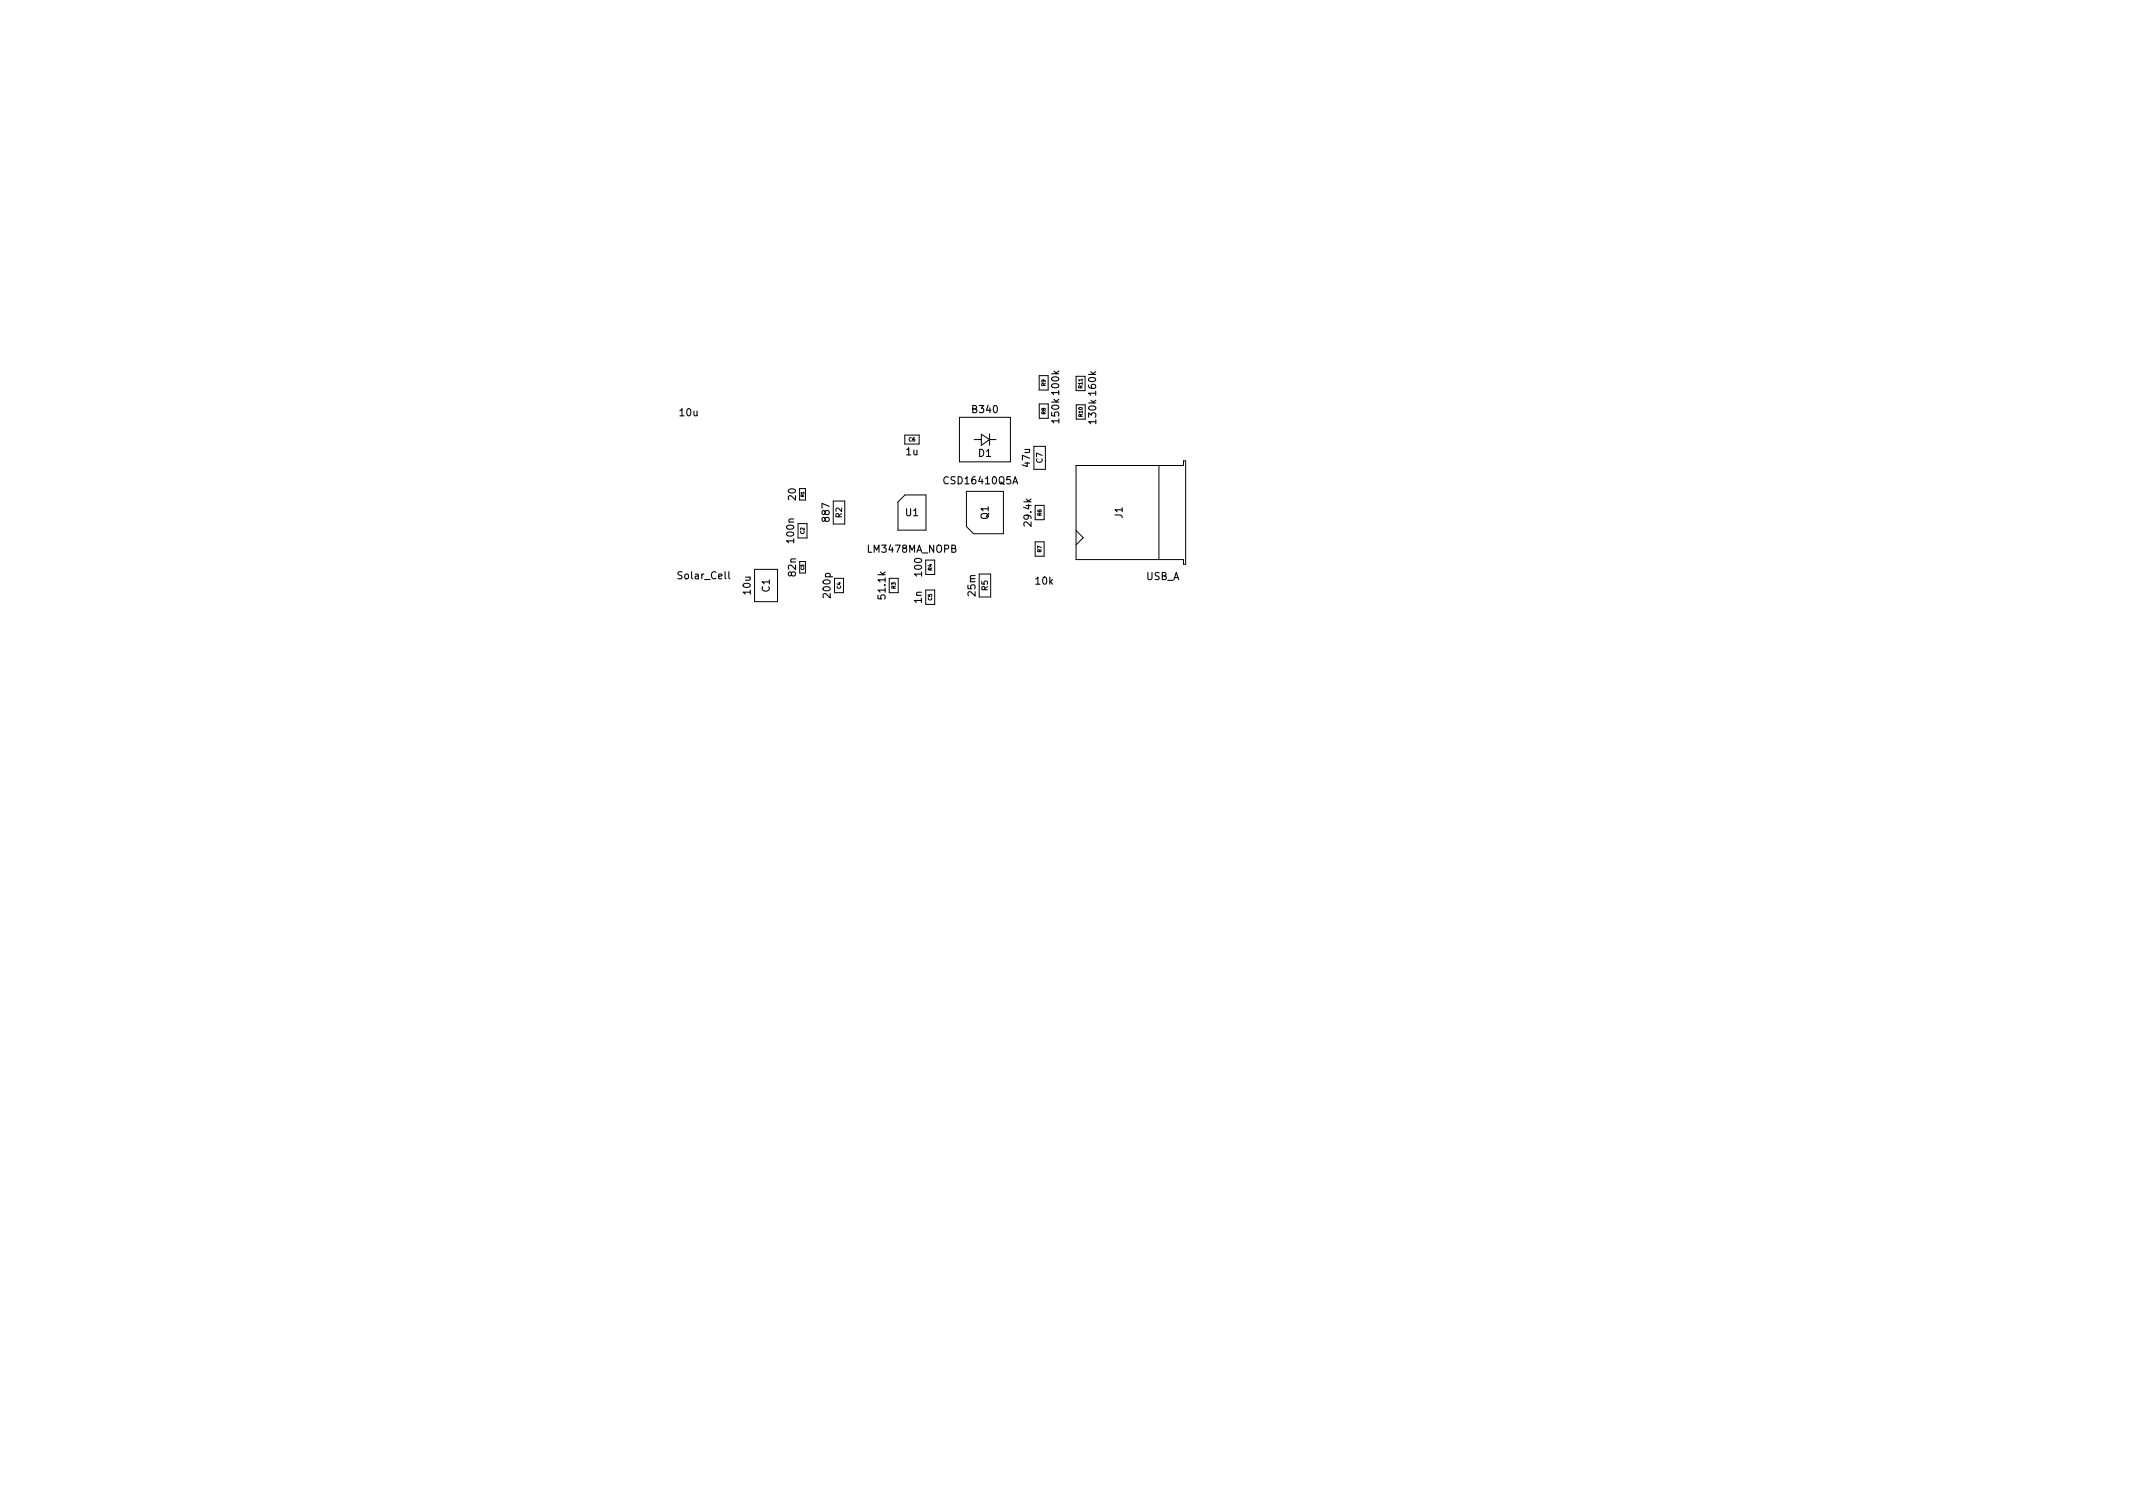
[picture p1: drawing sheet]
<svg xmlns="http://www.w3.org/2000/svg" width="297mm" height="210mm" viewBox="0 0 297 210" stroke-linecap="round" stroke-linejoin="round" font-family="sans-serif">
<defs><g id="words">
<g font-size="1.4">
<text x="94.7" y="57.9">10u</text>
<text x="135.5" y="57.5">B340</text>
<text x="147.5" y="58.8" transform="rotate(-90 147.5 58.8)">150k 100k</text>
<text x="152.6" y="58.9" transform="rotate(-90 152.6 58.9)">130k 160k</text>
<text x="126.2" y="63.4">1u</text>
<text x="136.3" y="63.6">D1</text>
<text x="143.4" y="64.9" transform="rotate(-90 143.4 64.9)">47u</text>
<text x="110.8" y="69.6" transform="rotate(-90 110.8 69.6)">20</text>
<text x="126.1" y="71.9">U1</text>
<text x="131.7" y="67.4">CSD16410Q5A</text>
<text x="110.6" y="75.5" transform="rotate(-90 110.6 75.5)">100n</text>
<text x="115.5" y="72.5" transform="rotate(-90 115.5 72.5)">887</text>
<text x="121" y="76.9">LM3478MA_NOPB</text>
<text x="137.7" y="72.3" transform="rotate(-90 137.7 72.3)">Q1</text>
<text x="143.6" y="73.1" transform="rotate(-90 143.6 73.1)">29.4k</text>
<text x="156.3" y="72.1" transform="rotate(-90 156.3 72.1)">J1</text>
<text x="94.6" y="80.6">Solar_Cell</text>
<text x="104.5" y="82.7" transform="rotate(-90 104.5 82.7)">10u</text>
<text x="107.2" y="82.4" transform="rotate(-90 107.2 82.4)">C1</text>
<text x="110.8" y="80.2" transform="rotate(-90 110.8 80.2)">82n</text>
<text x="115.7" y="83.1" transform="rotate(-90 115.7 83.1)">200p</text>
<text x="123.3" y="83.3" transform="rotate(-90 123.3 83.3)">51.1k</text>
<text x="128.4" y="84" transform="rotate(-90 128.4 84)">1n</text>
<text x="128.4" y="80.1" transform="rotate(-90 128.4 80.1)">100</text>
<text x="135.8" y="82.9" transform="rotate(-90 135.8 82.9)">25m</text>
<text x="144.3" y="81.4">10k</text>
<text x="159.6" y="80.8">USB_A</text>
</g>
<g font-size="1.1">
<text x="145.2" y="64.5" transform="rotate(-90 145.2 64.5)">C7</text>
<text x="117.2" y="72.1" transform="rotate(-90 117.2 72.1)">R2</text>
<text x="137.6" y="82.2" transform="rotate(-90 137.6 82.2)">R5</text>
</g>
<g font-size=".7">
<text x="145.6" y="53.8" transform="rotate(-90 145.6 53.8)">R9</text>
<text x="145.6" y="57.7" transform="rotate(-90 145.6 57.7)">R8</text>
<text x="150.7" y="54" transform="rotate(-90 150.7 54)">R11</text>
<text x="150.8" y="58" transform="rotate(-90 150.8 58)">R10</text>
<text x="126.6" y="61.5">C6</text>
<text x="145" y="71.8" transform="rotate(-90 145 71.8)">R6</text>
<text x="112" y="74.4" transform="rotate(-90 112 74.4)">C2</text>
<text x="145" y="76.9" transform="rotate(-90 145 76.9)">R7</text>
<text x="117.1" y="82" transform="rotate(-90 117.1 82)">C4</text>
<text x="124.7" y="82" transform="rotate(-90 124.7 82)">R3</text>
<text x="129.8" y="83.6" transform="rotate(-90 129.8 83.6)">C5</text>
<text x="129.8" y="79.4" transform="rotate(-90 129.8 79.4)">R4</text>
</g>
<g font-size=".6">
<text x="112" y="69.2" transform="rotate(-90 112 69.2)">R1</text>
<text x="112" y="79.3" transform="rotate(-90 112 79.3)">C3</text>
</g>
</g></defs>
<g fill="none" stroke="#000" stroke-width=".14">
<path d="M133.6 58.1h7.1v6.2h-7.1zM144.7 52.3h1.3v2h-1.3zM144.7 56.2h1.3v2h-1.3zM149.9 52.4h1.2v2h-1.2zM149.9 56.4h1.2v2h-1.2zM105.1 79.3h3.2v4.5h-3.2zM111.1 72.9h1.3v2h-1.3zM111.3 68h.9v1.6h-.9zM111.4 78.2h.8v1.6h-.8zM116 69.8h1.6v3.2h-1.6zM126 60.6h2v1.2h-2zM126 68.9h2.9v4.9h-3.8v-3.9z"/>
<path d="M128.9 78h1.3v2h-1.3zM134.6 68.4h5.1v5.9h-4.1l-1-1zM135.7 61.2h1M136.4 79.9h1.6v3.2h-1.6zM136.7 60.5l1.1 .7-1.1 .8zM137.8 61.2h.9M137.8 60.4v1.6M144 62.1h1.6v3.2h-1.6zM144.2 70.4h1.2v2h-1.2zM144.2 75.4h1.2v2h-1.2zM149.9 64.8h14.9v-.6h.3v14.4h-.3v-.7h-14.9zM149.9 73.9l1 1-1 1"/>
<path d="M161.4 64.8v13.1M116.2 80.5h1.3v2h-1.3M123.8 80.5h1.3v2h-1.3zM128.9 82.2h1.3v2h-1.3z"/>
</g>
<use href="#words"/>
</svg>
